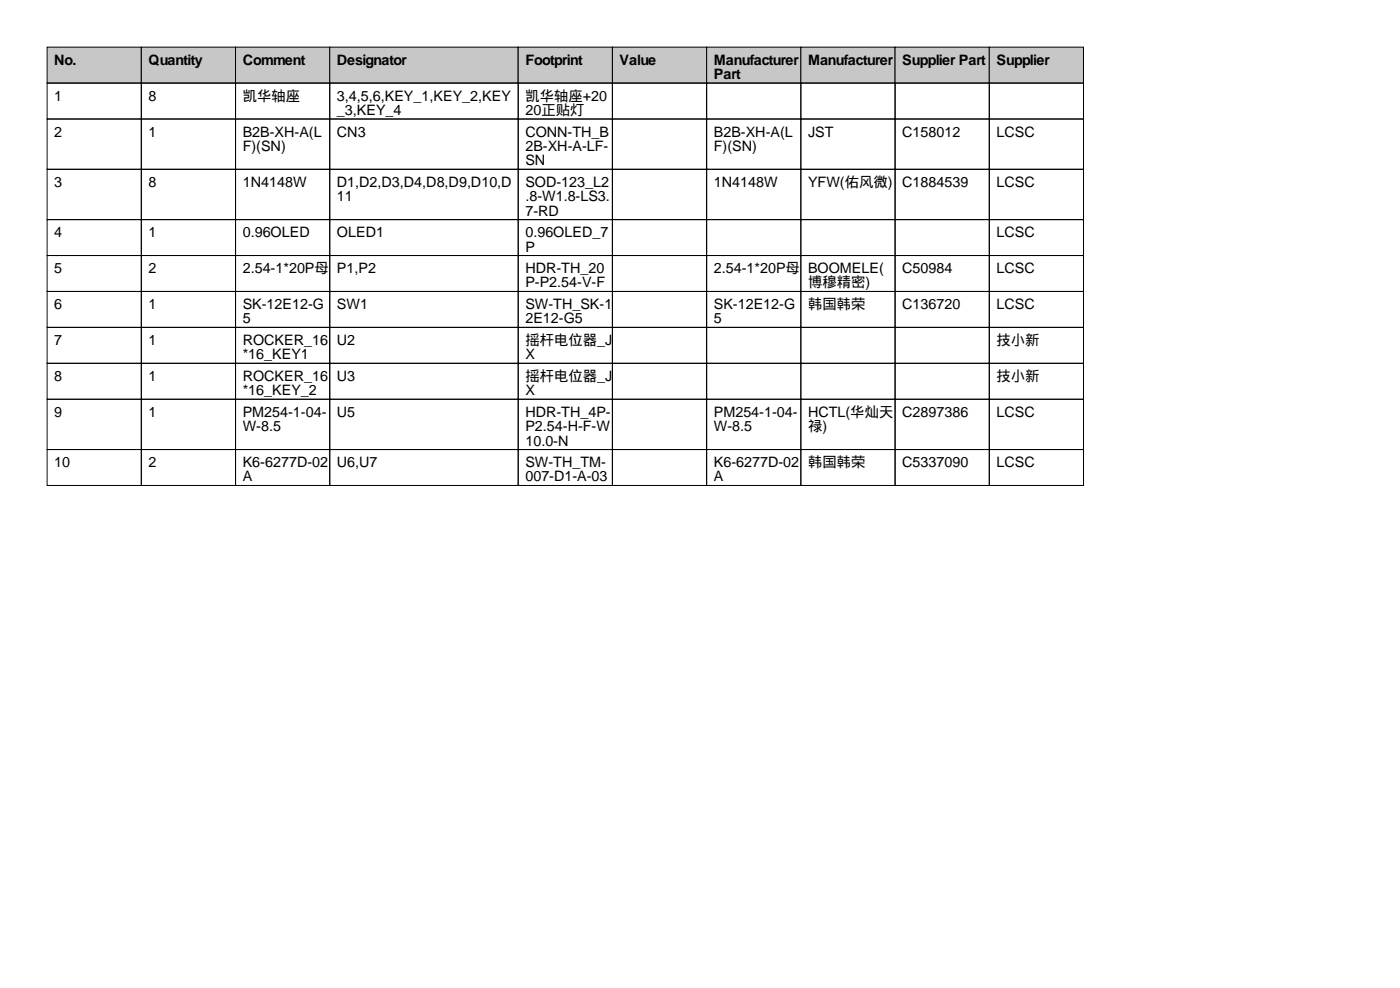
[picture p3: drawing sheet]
<svg xmlns="http://www.w3.org/2000/svg" width="297mm" height="210mm" viewBox="0 0 297 210" stroke-linecap="round" stroke-linejoin="round" font-family="sans-serif">
<defs><g id="words">
<g font-size="3">
<text x="11.5" y="13.7">No.</text>
<text x="31.5" y="13.7">Quantity</text>
<text x="51.5" y="13.7">Comment</text>
<text x="71.5" y="13.7">Designator</text>
<text x="111.5" y="13.7">Footprint</text>
<text x="131.5" y="13.7">Value</text>
<text x="151.5" y="13.7">Manufacturer</text>
<text x="151.5" y="16.8">Part</text>
<text x="171.5" y="13.7">Manufacturer</text>
<text x="191.5" y="13.7">Supplier Part</text>
<text x="211.5" y="13.7">Supplier</text>
<text x="11.5" y="21.3">1</text>
<text x="31.5" y="21.3">8</text>
<text x="51.5" y="21.3">凯华轴座</text>
<text x="71.5" y="21.3">3,4,5,6,KEY_1,KEY_2,KEY</text>
<text x="111.5" y="21.3">凯华轴座+20</text>
<text x="11.5" y="29">2</text>
<text x="31.5" y="29">1</text>
<text x="51.5" y="29">B2B-XH-A(L</text>
<text x="71.5" y="24.4">_3,KEY_4</text>
<text x="71.5" y="29">CN3</text>
<text x="111.5" y="24.4">20正贴灯</text>
<text x="111.5" y="29">CONN-TH_B</text>
<text x="151.5" y="29">B2B-XH-A(L</text>
<text x="171.5" y="29">JST</text>
<text x="191.5" y="29">C158012</text>
<text x="211.5" y="29">LCSC</text>
<text x="51.5" y="32">F)(SN)</text>
<text x="111.5" y="32">2B-XH-A-LF-</text>
<text x="111.5" y="35.1">SN</text>
<text x="151.5" y="32">F)(SN)</text>
<text x="11.5" y="39.6">3</text>
<text x="31.5" y="39.6">8</text>
<text x="51.5" y="39.6">1N4148W</text>
<text x="71.5" y="39.6">D1,D2,D3,D4,D8,D9,D10,D</text>
<text x="111.5" y="39.6">SOD-123_L2</text>
<text x="151.5" y="39.6">1N4148W</text>
<text x="171.5" y="39.6">YFW(佑风微)</text>
<text x="191.5" y="39.6">C1884539</text>
<text x="211.5" y="39.6">LCSC</text>
<text x="71.5" y="42.7">11</text>
<text x="111.5" y="42.7">.8-W1.8-LS3.</text>
<text x="111.5" y="45.7">7-RD</text>
<text x="11.5" y="50.3">4</text>
<text x="31.5" y="50.3">1</text>
<text x="51.5" y="50.3">0.96OLED</text>
<text x="71.5" y="50.3">OLED1</text>
<text x="111.5" y="50.3">0.96OLED_7</text>
<text x="111.5" y="53.3">P</text>
<text x="211.5" y="50.3">LCSC</text>
<text x="11.5" y="57.9">5</text>
<text x="31.5" y="57.9">2</text>
<text x="51.5" y="57.9">2.54-1*20P母</text>
<text x="71.5" y="57.9">P1,P2</text>
<text x="111.5" y="57.9">HDR-TH_20</text>
<text x="151.5" y="57.9">2.54-1*20P母</text>
<text x="171.5" y="57.9">BOOMELE(</text>
<text x="191.5" y="57.9">C50984</text>
<text x="211.5" y="57.9">LCSC</text>
<text x="11.5" y="65.5">6</text>
<text x="31.5" y="65.5">1</text>
<text x="51.5" y="65.5">SK-12E12-G</text>
<text x="71.5" y="65.5">SW1</text>
<text x="111.5" y="61">P-P2.54-V-F</text>
<text x="111.5" y="65.5">SW-TH_SK-1</text>
<text x="151.5" y="65.5">SK-12E12-G</text>
<text x="171.5" y="61">博穆精密)</text>
<text x="171.5" y="65.5">韩国韩荣</text>
<text x="191.5" y="65.5">C136720</text>
<text x="211.5" y="65.5">LCSC</text>
<text x="51.5" y="68.6">5</text>
<text x="111.5" y="68.6">2E12-G5</text>
<text x="151.5" y="68.6">5</text>
<text x="11.5" y="73.2">7</text>
<text x="31.5" y="73.2">1</text>
<text x="51.5" y="73.2">ROCKER_16</text>
<text x="51.5" y="76.2">*16_KEY1</text>
<text x="71.5" y="73.2">U2</text>
<text x="111.5" y="73.2">摇杆电位器_J</text>
<text x="111.5" y="76.2">X</text>
<text x="211.5" y="73.2">技小新</text>
<text x="11.5" y="80.8">8</text>
<text x="31.5" y="80.8">1</text>
<text x="51.5" y="80.8">ROCKER_16</text>
<text x="51.5" y="83.8">*16_KEY_2</text>
<text x="71.5" y="80.8">U3</text>
<text x="111.5" y="80.8">摇杆电位器_J</text>
<text x="111.5" y="83.8">X</text>
<text x="211.5" y="80.8">技小新</text>
<text x="11.5" y="88.4">9</text>
<text x="31.5" y="88.4">1</text>
<text x="51.5" y="88.4">PM254-1-04-</text>
<text x="71.5" y="88.4">U5</text>
<text x="111.5" y="88.4">HDR-TH_4P-</text>
<text x="151.5" y="88.4">PM254-1-04-</text>
<text x="171.5" y="88.4">HCTL(华灿天</text>
<text x="191.5" y="88.4">C2897386</text>
<text x="211.5" y="88.4">LCSC</text>
<text x="51.5" y="91.4">W-8.5</text>
<text x="111.5" y="91.4">P2.54-H-F-W</text>
<text x="111.5" y="94.5">10.0-N</text>
<text x="151.5" y="91.4">W-8.5</text>
<text x="171.5" y="91.4">禄)</text>
<text x="11.5" y="99.1">10</text>
<text x="31.5" y="99.1">2</text>
<text x="51.5" y="99.1">K6-6277D-02</text>
<text x="71.5" y="99.1">U6,U7</text>
<text x="111.5" y="99.1">SW-TH_TM-</text>
<text x="151.5" y="99.1">K6-6277D-02</text>
<text x="171.5" y="99.1">韩国韩荣</text>
<text x="191.5" y="99.1">C5337090</text>
<text x="211.5" y="99.1">LCSC</text>
<text x="51.5" y="102.1">A</text>
<text x="111.5" y="102.1">007-D1-A-03</text>
<text x="151.5" y="102.1">A</text>
</g>
</g></defs>
<g fill="#c7c7c7" stroke="#000" stroke-width=".21">
<path d="M10 10h20v7.6h-20z"/>
<path d="M30 10h20v7.6h-20z"/>
<path d="M50 10h20v7.6h-20z"/>
<path d="M70 10h40v7.6h-40z"/>
<path d="M110 10h20v7.6h-20z"/>
<path d="M130 10h20v7.6h-20z"/>
<path d="M150 10h20v7.6h-20z"/>
<path d="M170 10h20v7.6h-20z"/>
<path d="M190 10h20v7.6h-20z"/>
<path d="M210 10h20v7.6h-20z"/>
</g>
<g fill="none" stroke="#000" stroke-width=".21">
<path d="M10 17.6h20v7.6h-20zM30 17.6h20v7.6h-20zM50 17.6h20v7.6h-20zM70 17.6h40v7.6h-40zM110 17.6h20v7.6h-20zM130 17.6h20v7.6h-20zM150 17.6h20v7.6h-20zM170 17.6h20v7.6h-20zM190 17.6h20v7.6h-20zM210 17.6h20v7.6h-20zM10 25.2h20v10.7h-20zM10 35.9h20v10.7h-20z"/>
<path d="M30 25.2h20v10.7h-20zM30 35.9h20v10.7h-20zM50 25.2h20v10.7h-20zM50 35.9h20v10.7h-20zM70 25.2h40v10.7h-40zM70 35.9h40v10.7h-40zM110 25.2h20v10.7h-20zM110 35.9h20v10.7h-20zM130 25.2h20v10.7h-20zM130 35.9h20v10.7h-20zM150 25.2h20v10.7h-20zM150 35.9h20v10.7h-20z"/>
<path d="M170 25.2h20v10.7h-20zM170 35.9h20v10.7h-20zM190 25.2h20v10.7h-20zM190 35.9h20v10.7h-20zM210 25.2h20v10.7h-20zM210 35.9h20v10.7h-20zM10 46.6h20v7.6h-20zM10 54.2h20v7.6h-20zM30 46.6h20v7.6h-20zM30 54.2h20v7.6h-20zM50 46.6h20v7.6h-20zM50 54.2h20v7.6h-20z"/>
<path d="M70 46.6h40v7.6h-40zM70 54.2h40v7.6h-40zM110 46.6h20v7.6h-20zM110 54.2h20v7.6h-20zM130 46.6h20v7.6h-20zM130 54.2h20v7.6h-20zM150 46.6h20v7.6h-20zM150 54.2h20v7.6h-20zM170 46.6h20v7.6h-20zM170 54.2h20v7.6h-20zM190 46.6h20v7.6h-20zM190 54.2h20v7.6h-20z"/>
<path d="M210 46.6h20v7.6h-20zM210 54.2h20v7.6h-20zM10 61.8h20v7.6h-20zM10 69.4h20v7.7h-20zM10 77.1h20v7.6h-20zM30 61.8h20v7.6h-20zM30 69.4h20v7.7h-20zM30 77.1h20v7.6h-20zM50 61.8h20v7.6h-20zM50 69.4h20v7.7h-20zM50 77.1h20v7.6h-20zM70 61.8h40v7.6h-40z"/>
<path d="M70 69.4h40v7.7h-40zM70 77.1h40v7.6h-40zM110 61.8h20v7.6h-20zM110 69.4h20v7.7h-20zM110 77.1h20v7.6h-20zM130 61.8h20v7.6h-20zM130 69.4h20v7.7h-20zM130 77.1h20v7.6h-20zM150 61.8h20v7.6h-20zM150 69.4h20v7.7h-20zM150 77.1h20v7.6h-20zM170 61.8h20v7.6h-20z"/>
<path d="M170 69.4h20v7.7h-20zM170 77.1h20v7.6h-20zM190 61.8h20v7.6h-20zM190 69.4h20v7.7h-20zM190 77.1h20v7.6h-20zM210 61.8h20v7.6h-20zM210 69.4h20v7.7h-20zM210 77.1h20v7.6h-20zM10 84.7h20v10.6h-20zM10 95.3h20v7.7h-20zM30 84.7h20v10.6h-20zM30 95.3h20v7.7h-20z"/>
<path d="M50 84.7h20v10.6h-20zM50 95.3h20v7.7h-20zM70 84.7h40v10.6h-40zM70 95.3h40v7.7h-40zM110 84.7h20v10.6h-20zM110 95.3h20v7.7h-20zM130 84.7h20v10.6h-20zM130 95.3h20v7.7h-20zM150 84.7h20v10.6h-20zM150 95.3h20v7.7h-20zM170 84.7h20v10.6h-20zM170 95.3h20v7.7h-20z"/>
<path d="M190 84.7h20v10.6h-20zM190 95.3h20v7.7h-20zM210 84.7h20v10.6h-20zM210 95.3h20v7.7h-20z"/>
</g>
<use href="#words"/>
</svg>
